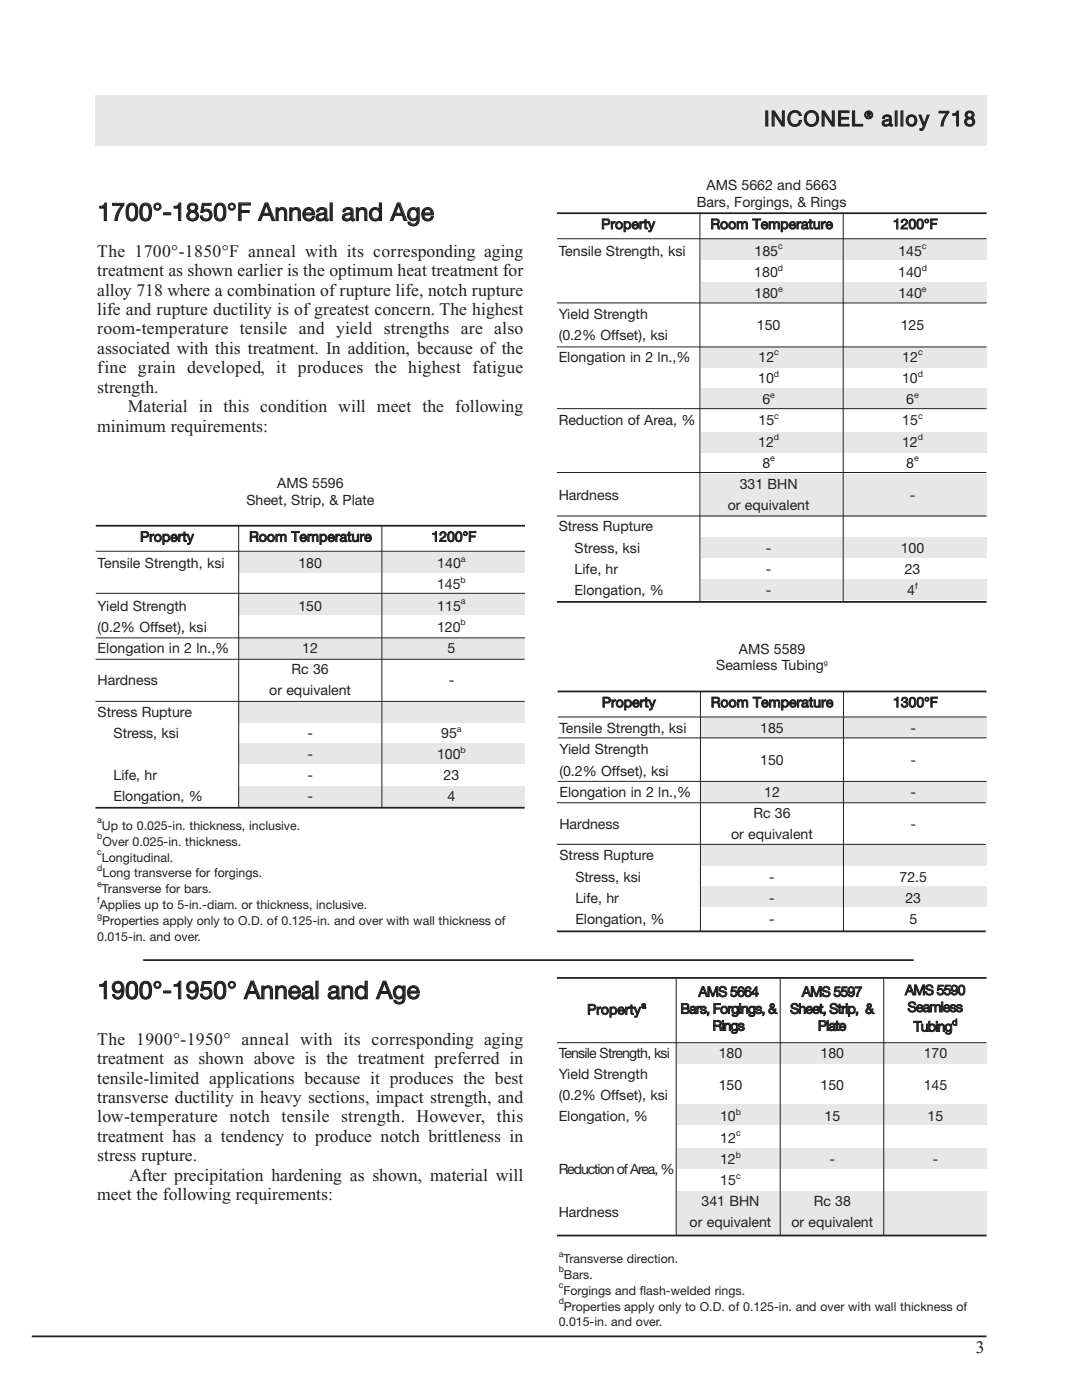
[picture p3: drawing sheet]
<svg xmlns="http://www.w3.org/2000/svg" width="216mm" height="279mm" viewBox="0 0 216 279" stroke-linecap="round" stroke-linejoin="round" font-family="sans-serif">
<defs><g id="words">
<g font-size="4.9" fill="#231f20">
<text x="19.5" y="44">1700°-1850°F Anneal and Age</text>
<text x="19.5" y="199.3">1900°-1950° Anneal and Age</text>
</g>
<g font-size="4.2" fill="#231f20">
<text x="152.5" y="25.2">INCONEL</text>
<text x="175.9" y="25.2">alloy 718</text>
</g>
<g font-size="3.5" fill="#231f20">
<text x="19.4" y="51.2">The 1700°-1850°F anneal with its corresponding aging</text>
<text x="19.4" y="55.1">treatment as shown earlier is the optimum heat treatment for</text>
<text x="19.4" y="59">alloy 718 where a combination of rupture life, notch rupture</text>
<text x="19.4" y="62.9">life and rupture ductility is of greatest concern. The highest</text>
<text x="19.4" y="66.7">room-temperature tensile and yield strengths are also</text>
<text x="19.4" y="70.6">associated with this treatment. In addition, because of the</text>
<text x="19.4" y="74.5">fine grain developed, it produces the highest fatigue</text>
<text x="19.4" y="78.4">strength.</text>
<text x="25.5" y="82.3">Material in this condition will meet the following</text>
<text x="19.4" y="86.1">minimum requirements:</text>
<text x="19.4" y="208.5">The 1900°-1950° anneal with its corresponding aging</text>
<text x="19.4" y="212.4">treatment as shown above is the treatment preferred in</text>
<text x="19.4" y="216.2">tensile-limited applications because it produces the best</text>
<text x="19.4" y="220.1">transverse ductility in heavy sections, impact strength, and</text>
<text x="19.4" y="224">low-temperature notch tensile strength. However, this</text>
<text x="19.4" y="227.9">treatment has a tendency to produce notch brittleness in</text>
<text x="19.4" y="231.8">stress rupture.</text>
<text x="19.4" y="239.5">meet the following requirements:</text>
<text x="25.8" y="235.6">After precipitation hardening as shown, material will</text>
<text x="194.7" y="270.1">3</text>
</g>
<g font-size="2.8" fill="#231f20">
<text x="139.1" y="41.3">Bars, Forgings, &amp; Rings</text>
<text x="141" y="37.9">AMS 5662 and 5663</text>
<text x="120" y="45.7">Property</text>
<text x="141.8" y="45.7">Room Temperature</text>
<text x="178.2" y="45.7">1200°F</text>
<text x="111.5" y="51">Tensile Strength, ksi</text>
<text x="150.6" y="51">185</text>
<text x="179.3" y="51">145</text>
<text x="150.5" y="55.2">180</text>
<text x="150.6" y="59.5">180</text>
<text x="179.2" y="55.2">140</text>
<text x="179.3" y="59.5">140</text>
<text x="111.5" y="63.7">Yield Strength</text>
<text x="151" y="65.8">150</text>
<text x="179.7" y="65.8">125</text>
<text x="111.5" y="67.9">(0.2% Offset), ksi</text>
<text x="111.5" y="72.2">Elongation in 2 ln.,%</text>
<text x="151.3" y="76.4">10</text>
<text x="151.3" y="72.2">12</text>
<text x="180" y="76.4">10</text>
<text x="180" y="72.2">12</text>
<text x="152.1" y="80.6">6</text>
<text x="180.8" y="80.6">6</text>
<text x="111.5" y="84.9">Reduction of Area, %</text>
<text x="151.3" y="89.1">12</text>
<text x="151.3" y="84.9">15</text>
<text x="180" y="89.1">12</text>
<text x="180" y="84.9">15</text>
<text x="152.1" y="93.3">8</text>
<text x="180.8" y="93.3">8</text>
<text x="49.2" y="100.7">Sheet, Strip, &amp; Plate</text>
<text x="55.3" y="97.4">AMS 5596</text>
<text x="111.5" y="99.7">Hardness</text>
<text x="145.2" y="101.8">or equivalent</text>
<text x="147.6" y="97.6">331 BHN</text>
<text x="181.5" y="99.7">-</text>
<text x="111.5" y="106">Stress Rupture</text>
<text x="19.5" y="113.4">Tensile Strength, ksi</text>
<text x="28" y="108.1">Property</text>
<text x="49.7" y="108.1">Room Temperature</text>
<text x="59.5" y="113.4">180</text>
<text x="86.1" y="108.1">1200°F</text>
<text x="87.3" y="113.4">140</text>
<text x="114.7" y="110.3">Stress, ksi</text>
<text x="152.8" y="110.3">-</text>
<text x="179.7" y="110.3">100</text>
<text x="87.2" y="117.6">145</text>
<text x="114.7" y="114.5">Life, hr</text>
<text x="114.7" y="118.7">Elongation, %</text>
<text x="152.8" y="114.5">-</text>
<text x="152.8" y="118.7">-</text>
<text x="180.5" y="114.5">23</text>
<text x="181" y="118.7">4</text>
<text x="19.5" y="121.9">Yield Strength</text>
<text x="59.5" y="121.9">150</text>
<text x="87.3" y="121.9">115</text>
<text x="19.5" y="126.1">(0.2% Offset), ksi</text>
<text x="19.5" y="130.3">Elongation in 2 ln.,%</text>
<text x="60.3" y="130.3">12</text>
<text x="87.2" y="126.1">120</text>
<text x="89.3" y="130.3">5</text>
<text x="147.4" y="130.4">AMS 5589</text>
<text x="19.5" y="136.7">Hardness</text>
<text x="58.2" y="134.6">Rc 36</text>
<text x="89.5" y="136.7">-</text>
<text x="142.9" y="133.8">Seamless Tubing</text>
<text x="19.5" y="143">Stress Rupture</text>
<text x="53.7" y="138.8">or equivalent</text>
<text x="120.1" y="141.1">Property</text>
<text x="141.8" y="141.1">Room Temperature</text>
<text x="178.2" y="141.1">1300°F</text>
<text x="22.6" y="147.3">Stress, ksi</text>
<text x="61.3" y="147.3">-</text>
<text x="88" y="147.3">95</text>
<text x="111.6" y="146.3">Tensile Strength, ksi</text>
<text x="151.7" y="146.3">185</text>
<text x="181.7" y="146.3">-</text>
<text x="22.6" y="155.7">Life, hr</text>
<text x="61.3" y="155.7">-</text>
<text x="61.3" y="151.5">-</text>
<text x="87.2" y="151.5">100</text>
<text x="88.5" y="155.7">23</text>
<text x="111.6" y="150.5">Yield Strength</text>
<text x="111.6" y="154.8">(0.2% Offset), ksi</text>
<text x="151.7" y="152.7">150</text>
<text x="181.7" y="152.7">-</text>
<text x="22.6" y="160">Elongation, %</text>
<text x="61.3" y="160">-</text>
<text x="89.3" y="160">4</text>
<text x="111.6" y="159">Elongation in 2 ln.,%</text>
<text x="152.5" y="159">12</text>
<text x="181.7" y="159">-</text>
<text x="111.6" y="165.4">Hardness</text>
<text x="145.9" y="167.5">or equivalent</text>
<text x="150.3" y="163.2">Rc 36</text>
<text x="181.7" y="165.4">-</text>
<text x="111.6" y="171.7">Stress Rupture</text>
<text x="114.8" y="175.9">Stress, ksi</text>
<text x="153.5" y="175.9">-</text>
<text x="179.5" y="175.9">72.5</text>
<text x="114.8" y="180.2">Life, hr</text>
<text x="114.8" y="184.4">Elongation, %</text>
<text x="153.5" y="180.2">-</text>
<text x="153.5" y="184.4">-</text>
<text x="180.7" y="180.2">23</text>
<text x="181.5" y="184.4">5</text>
<text x="117.2" y="202.5">Property</text>
<text x="135.8" y="202.3">Bars, Forgings, &amp;</text>
<text x="139.4" y="198.9">AMS 5664</text>
<text x="157.6" y="202.3">Sheet, Strip, &amp;</text>
<text x="160" y="198.9">AMS 5597</text>
<text x="180.6" y="198.6">AMS 5590</text>
<text x="181.1" y="202">Seamless</text>
<text x="142.2" y="205.7">Rings</text>
<text x="163.2" y="205.7">Plate</text>
<text x="182.3" y="205.8">Tubing</text>
<text x="111.5" y="211.1">Tensile Strength, ksi</text>
<text x="111.5" y="215.3">Yield Strength</text>
<text x="143.4" y="211.1">180</text>
<text x="163.7" y="211.1">180</text>
<text x="184.3" y="211.1">170</text>
<text x="111.5" y="219.6">(0.2% Offset), ksi</text>
<text x="143.4" y="217.5">150</text>
<text x="163.7" y="217.5">150</text>
<text x="184.3" y="217.5">145</text>
<text x="111.5" y="223.8">Elongation, %</text>
<text x="143.7" y="223.8">10</text>
<text x="164.5" y="223.8">15</text>
<text x="185.1" y="223.8">15</text>
<text x="143.7" y="232.3">12</text>
<text x="143.7" y="228">12</text>
<text x="165.5" y="232.3">-</text>
<text x="186.1" y="232.3">-</text>
<text x="111.5" y="234.4">Reduction of Area, %</text>
<text x="143.7" y="236.5">15</text>
<text x="111.5" y="242.9">Hardness</text>
<text x="137.6" y="245">or equivalent</text>
<text x="140" y="240.7">341 BHN</text>
<text x="157.9" y="245">or equivalent</text>
<text x="162.4" y="240.7">Rc 38</text>
</g>
<g font-size="2.5" fill="#231f20">
<text x="20.3" y="165.6">Up to 0.025-in. thickness, inclusive.</text>
<text x="20.3" y="171.9">Longitudinal.</text>
<text x="20.4" y="168.8">Over 0.025-in. thickness.</text>
<text x="20.3" y="178.3">Transverse for bars.</text>
<text x="20.4" y="175.1">Long transverse for forgings.</text>
<text x="19.9" y="181.5">Applies up to 5-in.-diam. or thickness, inclusive.</text>
<text x="20.4" y="184.6">Properties apply only to O.D. of 0.125-in. and over with wall thickness of</text>
<text x="19.4" y="187.8">0.015-in. and over.</text>
<text x="112.4" y="252">Transverse direction.</text>
<text x="112.5" y="255.2">Bars.</text>
<text x="112.4" y="258.4">Forgings and flash-welded rings.</text>
<text x="112.5" y="261.6">Properties apply only to O.D. of 0.125-in. and over with wall thickness of</text>
<text x="111.5" y="264.7">0.015-in. and over.</text>
</g>
<text font-size="2.1" fill="#231f20" x="172.5" y="23.7">®</text>
<g font-size="1.8" fill="#231f20">
<text x="155.2" y="54">d</text>
<text x="155.3" y="49.8">c</text>
<text x="183.9" y="54">d</text>
<text x="184" y="49.8">c</text>
<text x="155.3" y="58.2">e</text>
<text x="184" y="58.2">e</text>
<text x="154.5" y="70.9">c</text>
<text x="183.2" y="70.9">c</text>
<text x="154.4" y="75.2">d</text>
<text x="183.1" y="75.2">d</text>
<text x="153.7" y="79.4">e</text>
<text x="154.5" y="83.6">c</text>
<text x="182.4" y="79.4">e</text>
<text x="183.2" y="83.6">c</text>
<text x="154.4" y="87.9">d</text>
<text x="183.1" y="87.9">d</text>
<text x="153.7" y="92.1">e</text>
<text x="182.4" y="92.1">e</text>
<text x="92" y="112.1">a</text>
<text x="91.9" y="116.4">b</text>
<text x="182.6" y="117.5">f</text>
<text x="91.9" y="124.8">b</text>
<text x="92" y="120.6">a</text>
<text x="91.2" y="146">a</text>
<text x="91.9" y="150.2">b</text>
<text x="19.4" y="164.3">a</text>
<text x="19.4" y="167.5">b</text>
<text x="19.4" y="170.7">c</text>
<text x="19.4" y="173.9">d</text>
<text x="19.4" y="177">e</text>
<text x="19.4" y="180.2">f</text>
<text x="19.4" y="183.4">g</text>
<text x="128" y="201.2">a</text>
<text x="190" y="204.6">d</text>
<text x="146.8" y="222.6">b</text>
<text x="146.9" y="226.8">c</text>
<text x="146.8" y="231">b</text>
<text x="146.9" y="235.3">c</text>
<text x="111.5" y="250.8">a</text>
<text x="111.5" y="253.9">b</text>
<text x="111.5" y="257.1">c</text>
<text x="111.5" y="260.3">d</text>
</g>
<text font-size="1.4" fill="#231f20" x="164.4" y="132.8">g</text>
</g></defs>
<g fill="#e6e7e8">
<path d="M139.8 168.7h57v4.2h-57z"/>
<path d="M139.8 176.9h57v4.2h-57z"/>
<path d="M139.8 155.9h57v4.2h-57z"/>
<path d="M139.8 143.1h57v4.2h-57z"/>
<path d="M47.8 148.3h57v4.2h-57z"/>
<path d="M47.8 140.2h57v4.1h-57z"/>
<path d="M47.8 157h57v4.1h-57z"/>
<path d="M47.8 127.3h57v4.1h-57z"/>
<path d="M47.8 118.6h57v4.1h-57z"/>
<path d="M47.8 110.1h57v4.2h-57z"/>
</g>
<path d="M6.3 266.7h190.5" fill="none" stroke="#231f20" stroke-width=".35"/>
<path d="M19 19.1h177.8v10.1h-177.8z" fill="#e6e7e8"/>
<g fill="#fff">
<path d="M19 40.2h85.8v5.5h-85.8z"/>
<path d="M19 48.4h85.8v39.2h-85.8z"/>
<path d="M19.1 95h85.7v6.7h-85.7z"/>
</g>
<path d="M19.1 104.9h85.7M19 161.2h85.7" fill="none" stroke="#231f20" stroke-width=".35"/>
<path d="M19.1 110h85.7M19.1 118.4h85.7M47.6 104.9v56.2M76.2 105v56.1M19 131.6h85.7M19 140h85.7M19.1 127.3h85.7" fill="none" stroke="#231f20" stroke-width=".2"/>
<path d="M111.3 128.1h85.5v6.7h-85.5z" fill="#fff"/>
<path d="M111.3 138h85.5M111.1 185.9h85.6" fill="none" stroke="#231f20" stroke-width=".35"/>
<path d="M139.8 138v47.9M168.3 138.1v47.7M111.3 143.1h85.5M111.3 155.9h85.5M111.3 147.3h85.5M111.1 168.5h85.6M111.1 160.2h85.6" fill="none" stroke="#231f20" stroke-width=".2"/>
<g fill="#fff">
<path d="M19 162.7h85.8v27.3h-85.8z"/>
<path d="M19 195.5h85.8v6.7h-85.8z"/>
<path d="M19 205.7h85.8v57.6h-85.8z"/>
</g>
<g fill="#e6e7e8">
<path d="M134.9 208.2h62v4.2h-62z"/>
<path d="M134.9 220.4h62v4.2h-62z"/>
<path d="M134.9 229.1h62v4.2h-62z"/>
<path d="M134.9 237.7h62v8.9h-62z"/>
</g>
<path d="M111.1 195.2h85.7M111.1 246.6h85.8" fill="none" stroke="#231f20" stroke-width=".35"/>
<path d="M134.9 195.2v51.4M155.7 195.1v51.5M176.3 195.2v51.3M111.1 208.1h85.7" fill="none" stroke="#231f20" stroke-width=".2"/>
<path d="M111.1 249.2h85.7v16.7h-85.7z" fill="#fff"/>
<g fill="#e6e7e8">
<path d="M139.8 107.3h57v4.1h-57z"/>
<path d="M139.8 115.6h57v4.2h-57z"/>
<path d="M139.8 94.6h57v8.4h-57z"/>
<path d="M139.8 86.2h57v4.1h-57z"/>
<path d="M139.8 77.4h57v4.2h-57z"/>
<path d="M139.8 69.2h57v4.2h-57z"/>
<path d="M139.8 56.2h57v4.2h-57z"/>
<path d="M139.8 47.7h57v4.2h-57z"/>
</g>
<path d="M111.1 35.5h85.7v6.8h-85.7z" fill="#fff"/>
<path d="M111.1 42.6h85.7M111.1 120.1h85.7M28.6 191.6h153.7" fill="none" stroke="#231f20" stroke-width=".35"/>
<path d="M111.1 47.6h85.7M139.7 42.5v77.7M168.3 42.6v77.4M111.1 69.2h85.7M111.1 60.5h85.7M111.1 94.3h85.7M111.1 81.6h85.7M111.1 103h85.7" fill="none" stroke="#231f20" stroke-width=".2"/>
<use href="#words"/>
</svg>
